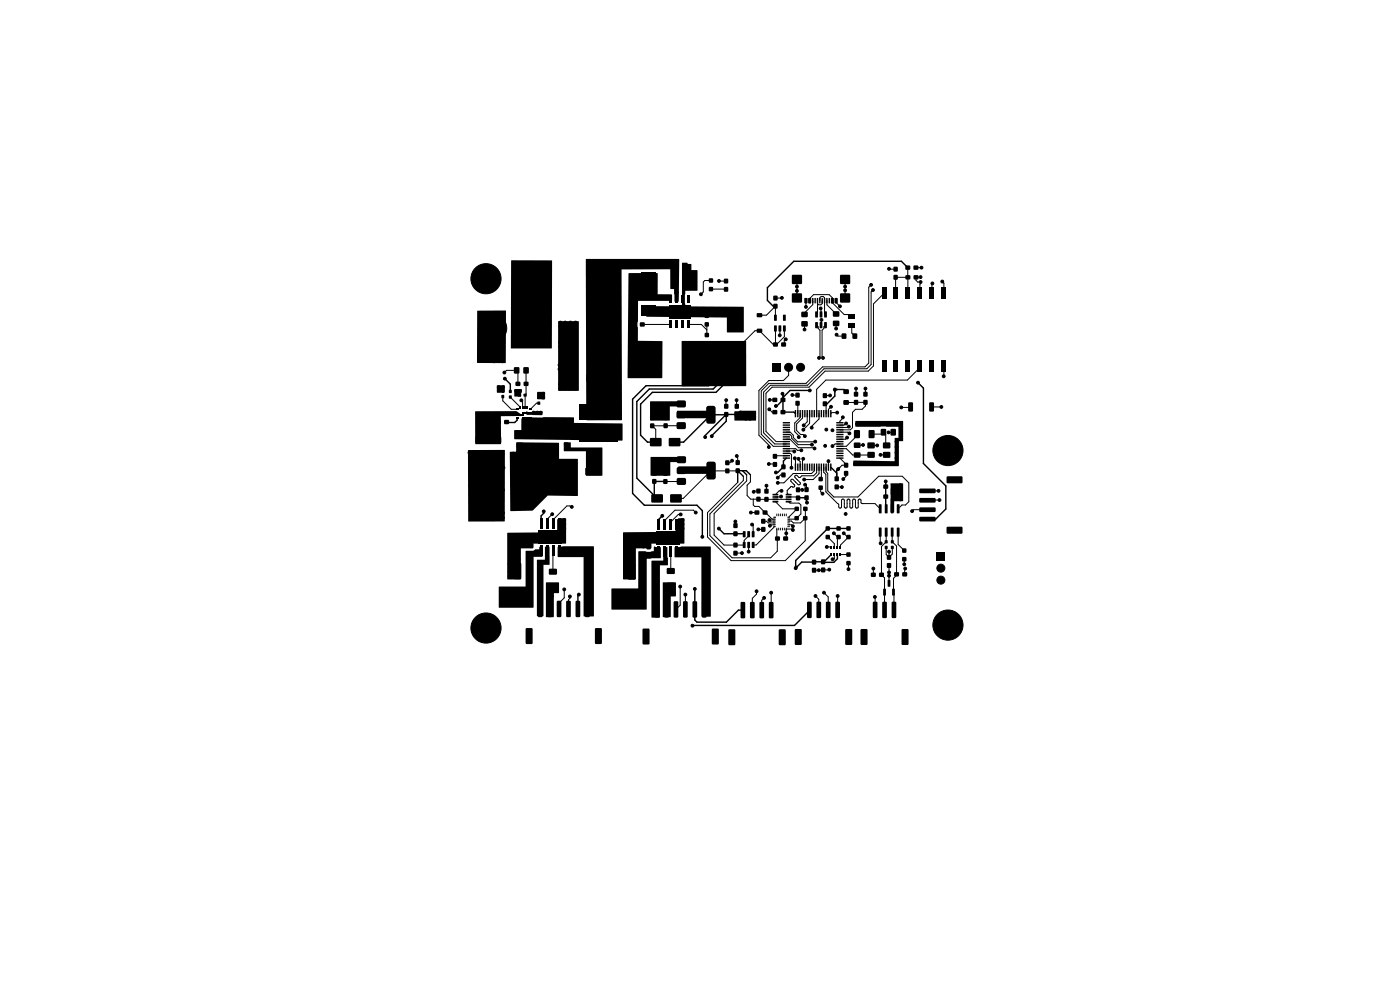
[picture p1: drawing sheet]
<svg xmlns="http://www.w3.org/2000/svg" width="297mm" height="210mm" viewBox="0 0 297 210" stroke-linecap="round" stroke-linejoin="round" font-family="sans-serif">
<g fill="#000">
<path d="M108.4 55.3h8.7l-.1 18.6h-8.6zM136 57.8h3.1v2.2h-3.1zM133.4 58l6.1-.1v4.5h2.9l.2 .2v1.1l-.1 .1h-7.1l-.2 4.7 .1 3.8 5.2 .1-.1 7.8-7.3-.1zM142.8 59.6h1v1.3h-1zM142.9 56.4h1v1.3h-1zM124.3 55h19.8l-.1 8.9-.1 .1h-.8l-.1-2.7-.8-.1v-4.1l-10.3 .1v31.9h-7.5zM144.8 59.6h1.1v1.3h-1.1zM144.9 56.4h1.1v1.3h-1.1zM144.7 55.8l1-.1 .2 .3h.7l.1 1.3h1.1l.2 .1v4.2l-2.6 .1v3.3l12.3 .1 .1 5.4h-3.6v-3.1l-17.1-.3 .1-2.2 7.5 .1zM150.4 59.1h.8v.8h-.8zM153.6 59.2h.8v.9h-.8zM189.6 58.4h.8v.9h-.8z"/>
<path d="M189.6 56.6h.8v1h-.8zM192.1 56.4h.9v.8h-.9zM192.1 58.4h1v.8h-1zM193.8 56.4h1v.8h-1zM193.9 58.4h.9v.8h-.9zM101.3 66l6-.1-.1 11.1-6-.1zM109.1 77.9h1v1.3h-1zM111.1 77.9h1v1.3h-1zM112.5 60.1h2.4v2.4h-2.4zM109.1 67.1l.9-.5h3.2a1.5 1.5 0 0 1 1.5 1.5v3a1.5 1.5 0 0 1-1.5 1.5h-3a1.5 1.5 0 0 1-1.5-1.5v-3.2zM118.9 70.1l3.3-.1 .2 .3-.1 1.2-.2 .1h-3.1l-.1-.2zM118.4 68.2h4.4l-.1 14.7h-4.3z"/>
<path d="M124.5 70.1l3.3-.1 .1 .3v1.2l-.2 .1h-3.1l-.2-.2zM134.1 68.4h.9v.8h-.9zM135.1 74.3h2.9v5.4h-2.9zM136 64.8h3.1v2.2h-3.1zM135.8 68.4h.9v.8h-.9zM142 68.1h.6v1.5h-.6zM142 62.7h.6v1.5h-.6zM143.3 68.1h.6v1.5h-.6zM143.3 62.7h.6v1.5h-.6zM145.1 74.3h2.8v5.4h-2.8zM144.5 68.1h.6v1.5h-.6zM144.5 62.7h.6v1.5h-.6z"/>
<path d="M142.6 64.8h3.1v2.6h-3.1zM145.8 68.1h.6v1.5h-.6zM145.8 62.7h.6v1.5h-.6zM141.9 64.7h4.5v2.9h-4.5zM149.5 68.4h.8v.8h-.8zM149.5 66.6h.8v.8h-.8zM149.5 72.5h.9v.8h-.9zM149.5 70.7h.9v.8h-.9zM150.4 60.9h.8v.8h-.8zM153.6 60.9h.8v.9h-.8zM154.8 74.1h2.4v2.1h-2.4zM154.8 67.7h2.4v2.1h-2.4z"/>
<path d="M144.6 72.4l13.6-.1 .1 9.6h-13.6zM160.6 69.8h1.1v.7h-1.1zM160.6 66.5h1.1v.7h-1.1zM164 72.7h1v.8h-1zM164.1 64.5h.8v.9h-.8zM164.1 62.8h.8v.9h-.8zM164.2 69.1h.6l-.1 1.2-.5-.1zM164.2 66.8h.6l-.1 1.3-.5-.1zM165.2 69.1h.5v1.2l-.5-.1zM163.9 77.1h1.7v1.7h-1.7zM165.8 72.7h.9v.8h-.9zM166.1 69.1h.6l-.1 1.2-.5-.1z"/>
<path d="M166.1 66.8h.6l-.1 1.3-.5-.1zM168 62.3h2.1v1.8h-2.1zM168 58.3h2.1v1.9h-2.1zM170 66.2h1.3v1h-1.3zM170 68.2h1.3v1h-1.3zM170.7 63.2l.6 .1-.1 1h-.5zM171.5 63.2l.6 .1-.1 1h-.5zM172.3 63.2l.3 .1-.1 1.1-.2-.1zM172.8 63.2l.3 .1-.1 1.1-.2-.1zM173 66.1h.5l-.1 1.3-.5-.1zM173 68.4h.5l-.1 1.2-.5-.1zM173.3 63.2l.3 .1-.1 1.1-.2-.1z"/>
<path d="M173.8 63.2l.3 .1-.1 1.1-.2-.1zM173.9 66.1h.6l-.1 1.3-.5-.1zM173.9 68.4h.6l-.1 1.2-.5-.1zM174.3 63.2l.3 .1-.1 1.1-.2-.1zM174.8 63.2l.3 .1-.1 1.1-.2-.1zM174.9 66.1h.5l-.1 1.3-.5-.1zM174.9 68.4h.5l-.1 1.2-.5-.1zM175.3 63.2l.3 .1-.1 1.1-.2-.1zM175.8 63.2l.3 .1-.1 1.1-.2-.1zM176.3 63.2l.6 .1-.1 1h-.5zM177.1 63.2l.6 .1-.1 1h-.5zM176.7 66.1h1.3v1h-1.3z"/>
<path d="M176.7 68.1h1.3v1h-1.3zM178.6 70.8h.9v1h-.9zM180 68.7h1.4v.8h-1.4zM180 66.7h1.4v.9h-1.4zM178.3 62.3h2v1.8h-2zM178.3 58.3h2v1.9h-2zM180.9 70.8h.9v1h-.9zM187 61h1v2.5h-1zM187 76.5h1v2.5h-1zM189.6 61h1v2.5h-1zM189.6 76.5h1v2.5h-1zM192.1 61h1v2.5h-1z"/>
<path d="M192.1 76.5h1v2.5h-1zM194.7 61h1v2.5h-1zM194.7 76.5h1v2.5h-1zM197.2 61h1v2.5h-1zM197.2 76.5h1v2.5h-1zM199.7 61h1v2.5h-1zM199.7 76.5h1v2.5h-1zM100.9 92.7l5.3-.1 .1 .3v1l-.2 .1h-5.1l-.2-.2zM100.9 96.7h5.3l.1 .2v1l-.2 .2h-5.1l-.2-.3zM105.3 89.1h.9v.8h-.9zM106.4 83.8h.5v.6h-.5zM106.4 82.7h.5v.6h-.5z"/>
<path d="M105.4 81.8l1.6-.1 .1 1.5-1.6 .1zM99.3 95.5h7.8l-.1 15.1h-7.7zM107 89.1h.9v.8h-.9zM108 83.9h.5v.6h-.5zM108 82.7h.5v.6h-.5zM109.4 81h.9v.8h-.9zM109.4 86.7h.6v.3h-.6zM109.4 88h1.7v.3h-1.7zM109.4 88.5h.6v.3h-.6zM100.8 87.3l8.7-.1 1.3 1-4.5 .1-.1 5.9h-5.3l-.1-.1zM109.9 83.6h.6v.5h-.6zM110.2 86.1h.3v.6h-.3z"/>
<path d="M109.1 82.6l1.5-.1 .1 .7-.2 .9h-1.3zM110.7 86.1h.3v.6h-.3zM110.7 88.9h.3v.6h-.3zM109.6 91.9h1.4v1h-1.4zM109.6 93.9h1.4v1.1h-1.4zM111.1 83.6h.6v.5h-.6zM111.1 81h1v.8h-1zM111.2 86.1h.3v.6h-.3zM111.2 88.9h.3v.6h-.3zM111.7 86.1h.3v.6h-.3zM111.7 88.9h.3v.6h-.3zM112.2 86.7h.6v.3h-.6z"/>
<path d="M114 84h.6v.6h-.6zM114 85.2h.6v.6h-.6zM112.1 91.8l2.5-.1 .1 .3v.9l-.2 .1h-2.3l-.2-.2zM112.1 94.9l2.5-.1 .1 .3v.9l-.2 .2-2.3-.1-.2-.2zM111.6 87.3l1.3 .2 .4-.3h1.7l.1 .8-.1 .1-3.2-.1zM114 83.2l1.6-.1v1.6h-1.6zM115.8 91.8l2.5-.1 .2 .3-.1 .9-.2 .1h-2.3l-.1-.2zM115.8 94.9l2.5-.1 .2 .3-.1 .9-.2 .2-2.3-.1-.1-.2zM109.5 93.9h9l.1 .1v3.3h3.9l.1 7.9-6.4-.1-3.2 3.2-4.7 .1-.1-12.4 .1-.2h1.2zM119.7 92.2h.8v.7h-.8zM119.7 93.9h.8v.7h-.8zM119.6 93.9l1.4-.1 .1 1.1h6.6l.1 6h-3.4l-.1-5.2h-4.6z"/>
<path d="M110.7 88.8l.5-.1 .5-.2h9.9l.2 .1v1.1l10.2 .1 .1 3.6-.2 .1-22.7-.3-.1-1.9 1.5-.1zM118.8 79.4l3.3-.1 .1 .3v1.2l-.2 .1h-3.1l-.2-.2zM122.8 85.8h8.2v3.3h-8.2zM122.8 90.5h8.2v3.3h-8.2zM124.4 79.4l3.3-.1 .1 .3v1.2l-.2 .1h-3.1l-.2-.2zM137.9 93h2.4v1.6h-2.4zM138 89.9h.8v.9h-.8zM138 88.1h.8v1h-.8zM140.8 89.8h.8v1h-.8zM140.8 88.1h.8v1h-.8zM141.9 93h2.4v1.6h-2.4zM143.7 85h1.7l.1 .3-.1 1-.3 .1h-1.4l-.2-.3v-.9z"/>
<path d="M143.6 87.4l.3-.2 1.5 .1 .1 .3-.1 1-.3 .1h-1.4l-.2-.3zM143.6 89.7l.3-.2 1.5 .1 .1 .3-.1 1-.3 .1h-1.4l-.2-.3zM143.6 96.9l.3-.1h1.5l.1 .4v.9l-.3 .2-1.5-.1-.2-.3zM143.6 99.2l.3-.1h1.5l.1 .4v.9l-.3 .2-1.5-.1-.2-.3zM137.9 85.2l7.4-.1 .1 .1v.9l-.1 .1h-3.2l-.1 3h-4l-.1-.1zM138 97l7.4-.1 .1 .1v.9l-.1 .1h-3.2l-.1 2.9h-4l-.1-.1zM150 86.2l.2-.1h1.1l.5 .2v3.1l-.2 .4-1.4 .1-.3-.3-.1-3zM150 98.1l.2-.2h1.1l.5 .3v3l-.2 .5h-1.4l-.3-.2-.1-3.1zM143.6 87.2l7.6-.1 .1 .1v1.4l-.1 .1h-7.5l-.1-.1zM143.9 99l7.6-.1 .1 .2v1.3l-.1 .1h-7.5l-.1-.1zM153.7 87.4h.8v1h-.8zM153.7 85.7h.8v1h-.8z"/>
<path d="M153.9 97.7h.8v.9h-.8zM155.9 87.5h.8v.9h-.8zM155.9 85.7h.8v1h-.8zM156.1 97.7h.8v.9h-.8zM155.8 87.3l1.2-.2h3.3l.1 2.1h-4.5zM164 96.3h.8v1h-.8zM164 98.1h.8v.9h-.8zM163.9 87h.9v.8h-.9zM163.9 84.4h.9v.8h-.9zM166.1 83.5h.2l-.1 .6h-.3v-.3zM165.8 98.6h.8v.9h-.8zM165.6 87h1v.8h-1z"/>
<path d="M165.6 84.4h1v.8h-1zM166.1 89.5h1.4l.1 .3h-1.5zM166.1 90h1.4l.1 .3h-1.5zM166.1 90.5h1.4l.1 .3h-1.5zM166.1 91h1.4l.1 .3h-1.5zM166.1 91.5h1.4l.1 .3h-1.5zM166.1 92h1.4l.1 .3h-1.5zM166.1 92.5h1.4l.1 .3h-1.5zM166.1 93h1.4l.1 .3h-1.5zM166.1 93.5h1.4l.1 .3h-1.5zM166.1 94h1.4l.1 .3h-1.5zM166.1 94.5h1.4l.1 .3h-1.5z"/>
<path d="M166.1 95h1.4l.1 .3h-1.5zM166.1 95.5h1.4l.1 .3h-1.5zM166.1 96h1.4l.1 .3h-1.5zM166.1 96.5h1.4l.1 .3h-1.5zM166.1 97h1.4l.1 .3h-1.5zM168.6 87l.3 .1-.1 1.4h-.2zM168.6 98.3l.3 .1-.1 1.5-.2-.1zM168.8 85.1h.8v.9h-.8zM168.8 83.4h.8v.9h-.8zM169.1 87l.3 .1-.1 1.4h-.2zM169.1 98.3l.3 .1-.1 1.5-.2-.1zM169.6 87l.3 .1-.1 1.4h-.2z"/>
<path d="M169.6 98.3l.3 .1-.1 1.5-.2-.1zM170.1 87l.3 .1-.1 1.4h-.2zM170.1 98.3l.3 .1-.1 1.5-.2-.1zM170.6 87l.3 .1-.1 1.4h-.2zM170.6 98.3l.3 .1-.1 1.5-.2-.1zM171.1 87l.3 .1-.1 1.4h-.2zM171.1 98.3l.3 .1-.1 1.5-.2-.1zM171.6 87l.3 .1-.1 1.4h-.2zM171.6 98.3l.3 .1-.1 1.5-.2-.1zM172.1 87l.3 .1-.1 1.4h-.2zM172.1 98.3l.3 .1-.1 1.5-.2-.1zM172.6 87l.3 .1-.1 1.4h-.2z"/>
<path d="M172.6 98.3l.3 .1-.1 1.5-.2-.1zM173.1 87l.3 .1-.1 1.4h-.2zM173.1 98.3l.3 .1-.1 1.5-.2-.1zM173.6 87l.3 .1-.1 1.4h-.2zM173.6 98.3l.3 .1-.1 1.5-.2-.1zM174.1 87l.3 .1-.1 1.4h-.2zM174.1 98.3l.3 .1-.1 1.5-.2-.1zM174.6 85.2h.8v.9h-.8zM174.6 83.5h.8v.9h-.8zM174.6 87l.3 .1-.1 1.4h-.2zM174.6 98.3l.3 .1-.1 1.5-.2-.1zM175.1 87l.3 .1-.1 1.4h-.2z"/>
<path d="M175.1 98.3l.3 .1-.1 1.5-.2-.1zM175.6 87l.3 .1-.1 1.4h-.2zM175.6 98.3l.3 .1-.1 1.5-.2-.1zM176.1 87l.3 .1-.1 1.4h-.2zM176.1 98.3l.3 .1-.1 1.5-.2-.1zM177.1 82.3l.6 .2v.3l-.6 .1zM176.8 82.7h.6l-.2 .5h-.2zM177.7 99.2l.4-.2 .2 .2-.2 .4-.3-.1zM177.4 97h1.5l.1 .3h-1.5zM177.4 96.5h1.5l.1 .3h-1.5zM177.4 96h1.5l.1 .3h-1.5zM177.4 95.5h1.5l.1 .3h-1.5z"/>
<path d="M177.4 95h1.5l.1 .3h-1.5zM177.4 94.5h1.5l.1 .3h-1.5zM177.4 94h1.5l.1 .3h-1.5zM177.4 93.5h1.5l.1 .3h-1.5zM177.4 93h1.5l.1 .3h-1.5zM177.4 92.5h1.5l.1 .3h-1.5zM177.4 92h1.5l.1 .3h-1.5zM177.4 91.5h1.5l.1 .3h-1.5zM177.4 91h1.5l.1 .3h-1.5zM177.4 90.5h1.5l.1 .3h-1.5zM177.4 90h1.5l.1 .3h-1.5zM177.4 89.5h1.5l.1 .3h-1.5z"/>
<path d="M179.1 98.2h.8v1h-.8zM179.1 99.9h.8v1h-.8zM179 82.6h1v.9h-1zM179 84.9h1v.9h-1zM181.2 84.9h.8v.9h-.8zM181.2 83.2h.8v.9h-.8zM181.2 96h1.3v1h-1.3zM181.2 93.9h1.3v1.1h-1.3zM181.2 91.3h1.2v1.6h-1.2zM183.2 84.9h.8v.9h-.8zM183.2 83.2h.8v.9h-.8zM184.1 95.9h1.4v1.2h-1.4z"/>
<path d="M184.1 93.9h1.4v1.2h-1.4zM184.3 91.3h1.2v1.6h-1.2zM186.9 91h1v1.3h-1zM187.4 95.9h1.4v1.2h-1.4zM187.4 93.9h1.4v1.2h-1.4zM189 91h1v1.3h-1zM181.5 89.3h10l.1 4.2-.9 .1v5.2l-9.6 .1-.1-1.1 .1-.1 8.7 .1v-4.8l.8-.1v-2.4h-9l-.1-.1zM192.7 85.4l.7-.1 .3 .2v1.6l-.2 .2h-.6l-.2-.1zM197.2 85.4l.7-.1 .2 .2 .1 1.6-.2 .2h-.7l-.2-.1zM104.1 100l1.3-.1 .2 .2v3l-.1 .2h-1.2l-.2-.1zM104.2 104.8l1.3-.1 .2 .2 .1 3-.2 .2h-1.2l-.2-.1zM108.4 100l1.2-.1 .3 .2v3l-.2 .2h-1.1l-.3-.1z"/>
<path d="M108.5 104.8l1.3-.1 .2 .2v3l-.1 .2h-1.2l-.2-.1zM112.3 117h.8v.9h-.8zM112.3 115.3h.8v.9h-.8zM114.3 112.5h4.8v3h-4.8zM114.5 110h.5v2.2h-.5zM114.5 115.8h.5v2.2h-.5zM111.5 116.9l1.6-.1 .4-.3h.9v-.5h.7v2.1h-1.9v10.7l-7.3 .1-.1-4.4 5.7-.1zM115.8 110h.5v2.2h-.5zM115.8 115.8h.5v2.2h-.5zM115.6 116l1 .1v3.6l-.1 .1h-1.2v10.8l-.1 .1h-1.2l-.1-.1v-11.7l.1-.2h1.6zM117.1 110h.5v2.2h-.5zM117.1 115.8h.5v2.2h-.5z"/>
<path d="M118.4 110h.5v2.2h-.5zM118.4 115.8h.5v2.2h-.5zM107.6 113.1l10.6-.2v-2.7l.3-.3 1.6 .1-.1 5.3h-6.9l-.1 1h-2.5l-.1 6.6h-2.8zM118.8 99.3l3.3-.1 .1 .3v1.2l-.2 .1h-3.1l-.2-.2zM118.3 116l7.7-.1v14.8h-2.2v-12.5h-5.4zM124.2 99.3l3.3-.1 .1 .3v1.2l-.2 .1h-3.1l-.2-.2zM137.2 117.3h.8v.9h-.8zM137.2 115.6h.8v.9h-.8zM138.2 104.9h2.4v1.7h-2.4zM138.4 101.7h.8v.9h-.8zM138.4 99.9h.8v1h-.8zM135.4 117l2.6 .1 .7-.2 .1-1 1.3 .2 .1 .1-.1 2.2-2.9 .1v10.7l-7.4 .1-.1-4.4 5.7-.1z"/>
<path d="M139.3 112.6h4.8v3h-4.8zM139.5 110.1h.5v2.2h-.5zM139.5 115.9h.5v2.2h-.5zM140.8 110.1h.5v2.2h-.5zM140.8 115.9h.5v2.2h-.5zM140.7 101.7h.9v.9h-.9zM140.7 100h.9v.9h-.9zM140.7 116.1l.9 .1 .1 3.6-.1 .1h-1.6v11l-1.7 .1-.1-12 2.5-.1zM142.1 110.1h.5v2.2h-.5zM142.1 115.9h.5v2.2h-.5zM142.2 104.9h2.4v1.7h-2.4zM143.4 110.1h.5v2.2h-.5z"/>
<path d="M143.4 115.9h.5v2.2h-.5zM143.6 101.5l.3-.1h1.5l.1 .4v.9l-.3 .2-1.5-.1-.2-.3zM132.2 113l11.1-.2v-2.2l.7-.7 1.2 .1-.1 5.3h-6.9l-.1 1h-3.2l-.1 6.6h-2.6zM143.1 116.1l1.4-.2 6.3 .1v14.8l-2-.1v-12.5h-5.6zM153.9 99.4h.8v1h-.8zM155.6 112.8h.8v.9h-.8zM155.6 111h.8v1h-.8zM156.1 99.4h.8v.9h-.8zM155.6 115.2h.8v.9h-.8zM155.6 116.9h.8v.9h-.8zM157.6 115h.6l-.1 1.3-.5-.1zM157.6 112.7l.6 .1-.1 1.2-.5-.1z"/>
<path d="M158.6 115h.5l-.1 1.3-.5-.1zM158.6 112.7l.5 .1-.1 1.2-.5-.1zM159.5 115h.6l-.1 1.3-.5-.1zM159.5 112.7l.6 .1-.1 1.2-.5-.1zM160.5 105.4h.8v1h-.8zM160.5 103.7h.8v.9h-.8zM160.1 108.3h.9v.8h-.9zM161.5 110.1h.8v.9h-.8zM161.5 111.8h.8v1h-.8zM162.2 105.5h.8v.9h-.8zM162.2 103.7h.8v1h-.8zM161.8 108.3h1v.8h-1z"/>
<path d="M163.9 104.8h1.2v.2l-1.2 .1zM163.9 105.3h1.2v.2l-1.2 .1zM163.9 105.8h1.2v.2l-1.2 .1zM163.9 106.3h1.2v.2l-1.2 .1zM164 109.6h.5l.1 .2h-.5zM164 110h.5l.1 .2h-.5zM164 110.4h.5l.1 .2h-.5zM164 110.8h.5l.1 .2h-.5zM164 111.2h.5l.1 .2h-.5zM164 111.6h.5l.1 .2h-.5zM164.5 113.8h.9v.8h-.9zM164.7 109h.2v.5h-.2z"/>
<path d="M164.7 112h.2v.5h-.2zM165.1 109h.2v.5h-.2zM165.1 112h.2v.5h-.2zM165.5 109h.2v.5h-.2zM165.5 112h.2v.5h-.2zM165.9 109h.2v.5h-.2zM165.9 112h.2v.5h-.2zM166.2 113.8h.9v.8h-.9zM165.8 100.3h.8v.9h-.8zM166.3 109h.2v.5h-.2zM166.3 112h.2v.5h-.2zM166.7 106.3h1.2v.2l-1.2 .1z"/>
<path d="M166.7 105.8h1.2v.2l-1.2 .1zM166.7 105.3h1.2v.2l-1.2 .1zM166.7 104.8h1.2v.2l-1.2 .1zM166.7 109h.2v.5h-.2zM166.7 112h.2v.5h-.2zM167 111.6h.5l.1 .2h-.5zM167 111.2h.5l.1 .2h-.5zM167 110.8h.5l.1 .2h-.5zM167 110.4h.5l.1 .2h-.5zM167 110h.5l.1 .2h-.5zM167 109.6h.5l.1 .2h-.5zM168.7 119.9h.2l.2 .6h-.6z"/>
<path d="M168.9 105.2h.8v.9h-.8zM168.9 103.4h.8v1h-.8zM168.6 109.5h.8v.8h-.8zM168.6 107.5h.8v.8h-.8zM170.7 105.1h.8v1h-.8zM170.7 103.4h.8v.9h-.8zM170.4 109.5h.8v.8h-.8zM170.4 107.5h.9v.8h-.9zM172.3 118.8h.8v.9h-.8zM173.7 103h.8v.9h-.8zM173.7 101.2h.8v.8h-.8zM174.2 118.7h.8v.9h-.8z"/>
<path d="M175.2 113.5h.8v.8h-.8zM175.2 111.7h.8v.8h-.8zM176.2 115.8h.3v.5h-.3zM176.2 117.4h.3v.5h-.3zM176.8 115.8h.4v.5h-.4zM176.8 117.4h.4v.5h-.4zM177.1 101.1h.8v.9h-.8zM177.1 102.8h.8v1h-.8zM177.5 115.8h.3v.5h-.3zM177.5 117.4h.3v.5h-.3zM177.5 111.7h.8v.8h-.8zM177.5 113.5h.8v.8h-.8z"/>
<path d="M178.1 115.8h.4v.5h-.4zM178.1 117.4h.4v.5h-.4zM179.6 119h.8v.9h-.8zM179.6 117.2h.8v.9h-.8zM179.6 111.7h.8v.8h-.8zM179.6 113.5h.8v.8h-.8zM186.5 107h.5l-.1 1.9-.5-.1zM186.5 111.9l.5 .1-.1 1.8h-.5zM187.4 104.9h1v.8h-1zM187.4 102.8h1v.8h-1zM187.7 115.8h.6v.6h-.6zM187.7 114.6h.6v.6h-.6z"/>
<path d="M187.7 107h.6l-.1 1.9-.5-.1zM187.7 111.9l.6 .1-.1 1.8h-.5zM188.2 117.8h.8v.9h-.8zM189.2 104.9h.9v.8h-.9zM189.2 102.8h.9v.8h-.9zM189 107h.6l-.1 1.9-.5-.1zM189 111.9l.6 .1-.1 1.8h-.5zM189 114.6h.6v.6h-.6zM189 115.8h.6v.6h-.6zM190.3 107h.5l-.1 1.9-.4-.1zM190.3 111.9l.5 .1-.1 1.8h-.4zM188.9 102.6l2.6-.1 .1 .1v3.7h-1.9v2.3l-.1 .1-.7-.1z"/>
<path d="M191.4 116.4h.8v.8h-.8zM191.4 118.2h.8v.8h-.8zM195.1 109.7l3.2-.1 .2 .3v.6l-.3 .1h-3l-.2-.2zM195.1 107.7l3.2-.1 .2 .3v.6l-.3 .1h-3l-.2-.2zM195.1 105.7l3.2-.1 .2 .3v.6l-.3 .1h-3l-.2-.2zM195.1 103.7l3.2-.1 .2 .3v.6l-.3 .1h-3l-.2-.2zM198.7 117.1h1.7v1.7h-1.7zM200.9 111.8l3.1-.1 .2 .3v1.1l-.3 .1h-2.9l-.2-.2zM200.9 101.1l3.1-.1 .2 .3v1.1l-.3 .1h-2.9l-.2-.2zM109.1 125h1.3l.2 .1v3.1l-.2 .3h-1.1l-.3-.2zM109.1 119.4h1.3l.2 .1v3.1l-.2 .3h-1.1l-.3-.2zM111.6 133.3l1.1-.1 .3 .2v3l-.2 .2h-1.1l-.2-.1z"/>
<path d="M114.2 127.5l.6-.1 .3 .2v3.1l-.2 .2h-.6l-.2-.1zM116.2 127.5l.6-.1 .3 .2v3.1l-.2 .2h-.6l-.2-.1zM116.5 120.7h1.6v1.2h-1.6zM116.5 123.8h1.6v1.2h-1.6zM118.2 127.5l.7-.1 .2 .2v3.1l-.2 .2h-.6l-.2-.1zM115.8 123.6l2.7-.1 .1 .1v2.2h-1.1v5l-.1 .1-1.6-.1zM120.2 127.5l.6-.1 .3 .2v3.1l-.2 .2h-.5l-.3-.1zM122.2 127.5l.6-.1 .3 .2v3.1l-.2 .2h-.5l-.3-.1zM124.2 127.5l.6-.1 .3 .2v3.1l-.2 .2h-.6l-.2-.1zM126.3 133.3l1.1-.1 .3 .2v3l-.2 .2h-1.1l-.2-.1zM133.3 125.1h1.2l.3 .1v3.1l-.2 .3h-1.1l-.3-.2zM133.3 119.5h1.2l.3 .1v3.1l-.2 .3h-1.1l-.3-.2z"/>
<path d="M136.4 133.4l1.1-.1 .3 .2v3l-.2 .2h-1l-.3-.1zM139 127.6l.7-.1 .2 .2v3.1l-.2 .2h-.6l-.2-.1zM141 127.6l.6-.1 .3 .2v3.1l-.2 .2h-.5l-.3-.1zM143 127.6l.6-.1 .3 .2v3.1l-.2 .2h-.5l-.3-.1zM141.5 120.5h1.6v1.2h-1.6zM141.5 123.6h1.6v1.2h-1.6zM140.6 123.6l2.7-.1 .1 .1v2.9h-1.1v4.3l-.1 .1h-1.5l-.1-.1zM145 127.6l.6-.1 .3 .2v3.1l-.2 .2h-.6l-.2-.1zM147 127.6l.6-.1 .3 .2v3.1l-.2 .2h-.6l-.2-.1zM149 127.6l.7-.1 .2 .2v3.1l-.2 .2h-.6l-.2-.1zM151.1 133.4l1.1-.1 .3 .2v3l-.2 .2h-1l-.3-.1zM154.6 133.5h1.1l.3 .1v3l-.2 .3h-1.1l-.2-.2z"/>
<path d="M157.2 127.7h.6l.3 .1v3.1l-.2 .3h-.5l-.3-.2zM159.2 127.7h.6l.3 .1v3.1l-.2 .3h-.6l-.2-.2zM161.2 127.7h.6l.3 .1v3.1l-.2 .3h-.6l-.2-.2zM163.2 127.7h.6l.3 .1v3.1l-.2 .3h-.6l-.2-.2zM165.3 133.5h1.1l.3 .1v3l-.2 .3h-1l-.3-.2zM168.7 133.5l1.1-.1 .3 .2v3l-.2 .2h-1.1l-.2-.1zM168.6 120.3l.5-.3 .2 .2-.3 .5zM171.3 127.7l.7-.1 .2 .2v3.1l-.2 .2h-.6l-.2-.1zM172.3 120.5h.8v.9h-.8zM173.3 127.7l.6-.1 .3 .2v3.1l-.2 .2h-.6l-.2-.1zM174.2 120.4h.8v1h-.8zM175.3 127.7l.7-.1 .2 .2v3.1l-.2 .2h-.5l-.3-.1z"/>
<path d="M177.3 127.7l.6-.1 .3 .2v3.1l-.2 .2h-.6l-.2-.1zM179.4 133.5l1.2-.1 .2 .2v3l-.2 .2h-1.1l-.2-.1zM182.6 133.5l1.2-.1 .2 .2 .1 3-.2 .2h-1.1l-.2-.1zM185.2 127.7l.7-.1 .2 .2v3.1l-.1 .2h-.6l-.2-.1zM184.8 121.5h.9v.8h-.9zM187.2 127.7l.7-.1 .2 .2 .1 3.1-.2 .2h-.6l-.2-.1zM187.4 124.9l.5 .1v1.3l-.5-.1zM186.5 121.5h1v.8h-1zM188.2 119.5h.8v.9h-.8zM188.3 123l.6 .1-.1 1.4-.5-.1zM189.2 127.7l.7-.1 .2 .2v3.1l-.1 .2h-.6l-.2-.1zM189.3 124.9l.5 .1v1.3l-.5-.1z"/>
<path d="M189.7 121.4h1v.8h-1zM191.3 133.5l1.2-.1 .2 .2 .1 3-.2 .2h-1.1l-.2-.1zM191.5 121.4h.9v.8h-.9z"/>
</g>
<g fill="#000" stroke="#000" stroke-width=".21">
<circle cx="100.7" cy="59.1" r=".4"/>
<circle cx="101.4" cy="57.4" r=".4"/>
<circle cx="103.1" cy="59.1" r="3.2"/>
<circle cx="103.1" cy="56.7" r=".4"/>
<circle cx="104.8" cy="57.4" r=".4"/>
<circle cx="105.5" cy="59.1" r=".4"/>
<circle cx="113.7" cy="57.9" r="1.2"/>
<circle cx="127.1" cy="57.9" r="1.2"/>
<circle cx="145.2" cy="58.6" r=".3"/>
<circle cx="146.1" cy="58.6" r=".3"/>
<circle cx="147.1" cy="58.6" r=".3"/>
<circle cx="147.1" cy="59.6" r=".3"/>
<circle cx="152.5" cy="59.6" r=".3"/>
<circle cx="188.6" cy="57" r=".3"/>
<circle cx="195.3" cy="58.8" r=".3"/>
<circle cx="195.3" cy="59.8" r=".3"/>
<circle cx="195.5" cy="56.8" r=".3"/>
<circle cx="199.9" cy="59.7" r=".3"/>
<circle cx="101.4" cy="60.8" r=".4"/>
<circle cx="101.8" cy="74.3" r=".3"/>
<circle cx="101.8" cy="76.6" r=".3"/>
<circle cx="101.8" cy="73.1" r=".3"/>
<circle cx="101.8" cy="75.4" r=".3"/>
<circle cx="102.7" cy="74.9" r=".3"/>
<circle cx="102.7" cy="73.7" r=".3"/>
<circle cx="102.7" cy="76" r=".3"/>
<circle cx="103.1" cy="61.5" r=".4"/>
<circle cx="103.6" cy="74.3" r=".3"/>
<circle cx="103.6" cy="76.6" r=".3"/>
<circle cx="103.6" cy="73.1" r=".3"/>
<circle cx="103.6" cy="75.4" r=".3"/>
<circle cx="104.5" cy="69.6" r="3"/>
<circle cx="104.8" cy="60.8" r=".4"/>
<circle cx="104.8" cy="74.3" r=".3"/>
<circle cx="104.8" cy="75.5" r=".3"/>
<circle cx="104.8" cy="73.2" r=".3"/>
<circle cx="104.8" cy="76.6" r=".3"/>
<circle cx="105.7" cy="76" r=".3"/>
<circle cx="105.7" cy="73.7" r=".3"/>
<circle cx="105.7" cy="74.9" r=".3"/>
<circle cx="106.6" cy="74.3" r=".3"/>
<circle cx="106.6" cy="75.5" r=".3"/>
<circle cx="106.6" cy="73.2" r=".3"/>
<circle cx="106.6" cy="76.6" r=".3"/>
<circle cx="107" cy="79" r=".3"/>
<circle cx="118.7" cy="77.4" r=".3"/>
<circle cx="118.7" cy="78.3" r=".3"/>
<circle cx="118.8" cy="72.6" r=".3"/>
<circle cx="118.8" cy="73.5" r=".3"/>
<circle cx="118.9" cy="69.2" r=".3"/>
<circle cx="118.9" cy="68.4" r=".3"/>
<circle cx="119.7" cy="77.4" r=".3"/>
<circle cx="119.7" cy="78.3" r=".3"/>
<circle cx="119.8" cy="72.6" r=".3"/>
<circle cx="119.8" cy="73.5" r=".3"/>
<circle cx="119.9" cy="69.2" r=".3"/>
<circle cx="119.9" cy="68.4" r=".3"/>
<circle cx="120.8" cy="77.4" r=".3"/>
<circle cx="120.8" cy="78.3" r=".3"/>
<circle cx="120.9" cy="72.6" r=".3"/>
<circle cx="120.9" cy="73.5" r=".3"/>
<circle cx="121" cy="69.2" r=".3"/>
<circle cx="121" cy="68.4" r=".3"/>
<circle cx="121.9" cy="77.4" r=".3"/>
<circle cx="121.9" cy="78.3" r=".3"/>
<circle cx="122" cy="72.6" r=".3"/>
<circle cx="122" cy="73.5" r=".3"/>
<circle cx="122.1" cy="69.2" r=".3"/>
<circle cx="122.1" cy="68.4" r=".3"/>
<circle cx="127.1" cy="61.3" r="1.2"/>
<circle cx="142.4" cy="66.7" r=".3"/>
<circle cx="142.4" cy="65.5" r=".3"/>
<circle cx="143.6" cy="66.7" r=".3"/>
<circle cx="143.6" cy="65.5" r=".3"/>
<circle cx="143.6" cy="62" r=".3"/>
<circle cx="144.9" cy="66.7" r=".3"/>
<circle cx="144.9" cy="65.5" r=".3"/>
<circle cx="146" cy="66.7" r=".3"/>
<circle cx="146" cy="65.5" r=".3"/>
<circle cx="147.1" cy="60.6" r=".3"/>
<circle cx="148.7" cy="62.4" r=".3"/>
<circle cx="151.3" cy="78.8" r=".3"/>
<circle cx="154.2" cy="66.8" r=".3"/>
<circle cx="155.2" cy="66.8" r=".3"/>
<circle cx="156.1" cy="66.8" r=".3"/>
<circle cx="157" cy="66.8" r=".3"/>
<circle cx="157.1" cy="79.6" r=".3"/>
<circle cx="157.6" cy="78" r=".3"/>
<circle cx="165.4" cy="71.1" r=".3"/>
<circle cx="165.9" cy="63.2" r=".3"/>
<circle cx="166.7" cy="72" r=".3"/>
<circle cx="167.3" cy="77.9" r=".85"/>
<circle cx="169.1" cy="61.7" r=".3"/>
<circle cx="169.1" cy="60.8" r=".3"/>
<circle cx="169.8" cy="77.9" r=".85"/>
<circle cx="170.7" cy="69.9" r=".3"/>
<circle cx="171" cy="65.1" r=".3"/>
<circle cx="173.7" cy="75.9" r=".3"/>
<circle cx="174.1" cy="65.4" r=".3"/>
<circle cx="174.3" cy="67.9" r=".3"/>
<circle cx="174.6" cy="75.9" r=".3"/>
<circle cx="177.4" cy="69.7" r=".3"/>
<circle cx="177.5" cy="71" r=".3"/>
<circle cx="178.2" cy="65" r=".3"/>
<circle cx="179.3" cy="61.6" r=".3"/>
<circle cx="179.3" cy="60.8" r=".3"/>
<circle cx="184.8" cy="60.4" r=".3"/>
<circle cx="185.2" cy="61.5" r=".3"/>
<circle cx="197.8" cy="60.1" r=".3"/>
<circle cx="200.2" cy="79.8" r=".3"/>
<circle cx="99.6" cy="96" r=".3"/>
<circle cx="99.8" cy="99.6" r=".3"/>
<circle cx="100.6" cy="96" r=".3"/>
<circle cx="100.8" cy="99.6" r=".3"/>
<circle cx="101.6" cy="96" r=".3"/>
<circle cx="101.8" cy="99.6" r=".3"/>
<circle cx="102.7" cy="96" r=".3"/>
<circle cx="102.9" cy="99.6" r=".3"/>
<circle cx="103.7" cy="96" r=".3"/>
<circle cx="104" cy="99.2" r=".3"/>
<circle cx="104.7" cy="96" r=".3"/>
<circle cx="105" cy="99.2" r=".3"/>
<circle cx="105.6" cy="96" r=".3"/>
<circle cx="105.8" cy="82.1" r=".3"/>
<circle cx="105.9" cy="99.2" r=".3"/>
<circle cx="106.5" cy="96" r=".3"/>
<circle cx="106.7" cy="82.1" r=".3"/>
<circle cx="106.8" cy="99.2" r=".3"/>
<circle cx="107.1" cy="80.3" r=".3"/>
<circle cx="108.9" cy="97" r=".3"/>
<circle cx="108.9" cy="98.8" r=".3"/>
<circle cx="108.9" cy="97.9" r=".3"/>
<circle cx="108.9" cy="96.2" r=".3"/>
<circle cx="109.5" cy="82.9" r=".3"/>
<circle cx="109.8" cy="97" r=".3"/>
<circle cx="109.8" cy="96" r=".3"/>
<circle cx="109.8" cy="98.8" r=".3"/>
<circle cx="109.8" cy="97.9" r=".3"/>
<circle cx="110.3" cy="82.9" r=".3"/>
<circle cx="110.6" cy="84.9" r=".3"/>
<circle cx="110.7" cy="97" r=".3"/>
<circle cx="110.7" cy="96" r=".3"/>
<circle cx="110.7" cy="98.8" r=".3"/>
<circle cx="110.7" cy="97.9" r=".3"/>
<circle cx="111.6" cy="97" r=".3"/>
<circle cx="111.6" cy="98.8" r=".3"/>
<circle cx="111.6" cy="97.9" r=".3"/>
<circle cx="112.5" cy="97" r=".3"/>
<circle cx="112.5" cy="98.8" r=".3"/>
<circle cx="112.5" cy="97.9" r=".3"/>
<circle cx="113.2" cy="87.5" r=".3"/>
<circle cx="113.4" cy="97" r=".3"/>
<circle cx="113.4" cy="98.8" r=".3"/>
<circle cx="113.4" cy="97.9" r=".3"/>
<circle cx="114" cy="87.5" r=".3"/>
<circle cx="114.3" cy="97" r=".3"/>
<circle cx="114.3" cy="98.8" r=".3"/>
<circle cx="114.3" cy="97.9" r=".3"/>
<circle cx="114.7" cy="87.5" r=".3"/>
<circle cx="115.1" cy="99.7" r=".3"/>
<circle cx="115.2" cy="97" r=".3"/>
<circle cx="115.2" cy="98.8" r=".3"/>
<circle cx="115.2" cy="97.9" r=".3"/>
<circle cx="115.2" cy="84.3" r=".3"/>
<circle cx="115.2" cy="83.5" r=".3"/>
<circle cx="116" cy="99.7" r=".3"/>
<circle cx="116.1" cy="97" r=".3"/>
<circle cx="116.1" cy="98.8" r=".3"/>
<circle cx="116.1" cy="97.9" r=".3"/>
<circle cx="117" cy="97" r=".3"/>
<circle cx="117" cy="99.7" r=".3"/>
<circle cx="117" cy="98.8" r=".3"/>
<circle cx="117" cy="97.9" r=".3"/>
<circle cx="117.8" cy="97" r=".3"/>
<circle cx="117.8" cy="98.8" r=".3"/>
<circle cx="117.8" cy="97.9" r=".3"/>
<circle cx="117.9" cy="99.7" r=".3"/>
<circle cx="118.8" cy="82.4" r=".3"/>
<circle cx="118.8" cy="81.5" r=".3"/>
<circle cx="119.8" cy="82.4" r=".3"/>
<circle cx="119.8" cy="81.5" r=".3"/>
<circle cx="120.9" cy="82.4" r=".3"/>
<circle cx="120.9" cy="81.5" r=".3"/>
<circle cx="122" cy="82.4" r=".3"/>
<circle cx="122" cy="81.5" r=".3"/>
<circle cx="139.1" cy="85.7" r=".3"/>
<circle cx="139.2" cy="97.5" r=".3"/>
<circle cx="140.3" cy="85.7" r=".3"/>
<circle cx="140.4" cy="97.5" r=".3"/>
<circle cx="141.4" cy="85.7" r=".3"/>
<circle cx="141.5" cy="97.5" r=".3"/>
<circle cx="142.5" cy="85.7" r=".3"/>
<circle cx="142.6" cy="97.5" r=".3"/>
<circle cx="149.6" cy="92.7" r=".3"/>
<circle cx="151" cy="92.5" r=".3"/>
<circle cx="154.1" cy="84.9" r=".3"/>
<circle cx="155.3" cy="97.7" r=".3"/>
<circle cx="156.3" cy="84.9" r=".3"/>
<circle cx="156.3" cy="96.7" r=".3"/>
<circle cx="157.1" cy="87.5" r=".3"/>
<circle cx="158" cy="87.9" r=".3"/>
<circle cx="158.2" cy="88.8" r=".3"/>
<circle cx="159.1" cy="88.8" r=".3"/>
<circle cx="160" cy="87.6" r=".3"/>
<circle cx="160" cy="88.4" r=".3"/>
<circle cx="163.1" cy="94.8" r=".3"/>
<circle cx="163.1" cy="98.4" r=".3"/>
<circle cx="163.2" cy="86.8" r=".3"/>
<circle cx="163.3" cy="84.8" r=".3"/>
<circle cx="164.6" cy="86.1" r=".3"/>
<circle cx="166" cy="83.5" r=".3"/>
<circle cx="167.9" cy="99.2" r=".3"/>
<circle cx="168.1" cy="83.8" r=".3"/>
<circle cx="168.5" cy="95.8" r=".3"/>
<circle cx="168.6" cy="97.2" r=".3"/>
<circle cx="169.4" cy="97.3" r=".3"/>
<circle cx="169.5" cy="92.7" r=".3"/>
<circle cx="170" cy="95.5" r=".3"/>
<circle cx="170.4" cy="97.3" r=".3"/>
<circle cx="170.4" cy="91.1" r=".3"/>
<circle cx="170.5" cy="90.2" r=".3"/>
<circle cx="170.7" cy="92.5" r=".3"/>
<circle cx="171.8" cy="82.8" r=".3"/>
<circle cx="172.2" cy="90.7" r=".3"/>
<circle cx="172.3" cy="94.3" r=".3"/>
<circle cx="172.8" cy="95.1" r=".3"/>
<circle cx="172.9" cy="93.7" r=".3"/>
<circle cx="175" cy="94.6" r=".3"/>
<circle cx="175.3" cy="91.1" r=".3"/>
<circle cx="175.7" cy="97.8" r=".3"/>
<circle cx="176.1" cy="83.9" r=".3"/>
<circle cx="176.3" cy="86.3" r=".3"/>
<circle cx="176.6" cy="94.6" r=".3"/>
<circle cx="176.6" cy="91.3" r=".3"/>
<circle cx="177.1" cy="82.6" r=".3"/>
<circle cx="177.6" cy="87.5" r=".3"/>
<circle cx="177.8" cy="99.5" r=".3"/>
<circle cx="178.8" cy="88.5" r=".3"/>
<circle cx="179.5" cy="89.8" r=".3"/>
<circle cx="179.7" cy="92.8" r=".3"/>
<circle cx="180.1" cy="90.5" r=".3"/>
<circle cx="180.2" cy="91.9" r=".3"/>
<circle cx="181.4" cy="98.4" r=".3"/>
<circle cx="181.6" cy="82.4" r=".3"/>
<circle cx="181.8" cy="89.9" r=".3"/>
<circle cx="182.6" cy="98.4" r=".3"/>
<circle cx="182.8" cy="89.9" r=".3"/>
<circle cx="183.1" cy="94.4" r=".3"/>
<circle cx="183.6" cy="82.4" r=".3"/>
<circle cx="183.8" cy="98.4" r=".3"/>
<circle cx="183.9" cy="89.9" r=".3"/>
<circle cx="184.9" cy="89.9" r=".3"/>
<circle cx="184.9" cy="98.4" r=".3"/>
<circle cx="186.1" cy="89.9" r=".3"/>
<circle cx="186.1" cy="94.5" r=".3"/>
<circle cx="186.1" cy="98.4" r=".3"/>
<circle cx="186.8" cy="96.5" r=".3"/>
<circle cx="187.3" cy="89.9" r=".3"/>
<circle cx="187.3" cy="98.4" r=".3"/>
<circle cx="188.5" cy="89.9" r=".3"/>
<circle cx="188.5" cy="98.4" r=".3"/>
<circle cx="188.5" cy="91.7" r=".3"/>
<circle cx="189.6" cy="89.9" r=".3"/>
<circle cx="189.7" cy="98.4" r=".3"/>
<circle cx="190.2" cy="97.2" r=".3"/>
<circle cx="190.2" cy="94.8" r=".3"/>
<circle cx="190.2" cy="96" r=".3"/>
<circle cx="190.2" cy="93.7" r=".3"/>
<circle cx="190.7" cy="89.9" r=".3"/>
<circle cx="191.1" cy="91.6" r=".3"/>
<circle cx="191.1" cy="92.5" r=".3"/>
<circle cx="191.1" cy="90.7" r=".3"/>
<circle cx="191.2" cy="86.4" r=".3"/>
<circle cx="194.7" cy="81.2" r=".3"/>
<circle cx="198.7" cy="95.6" r=".4"/>
<circle cx="199.4" cy="93.9" r=".4"/>
<circle cx="199.4" cy="97.3" r=".4"/>
<circle cx="199.7" cy="86.3" r=".3"/>
<circle cx="201.1" cy="98" r=".4"/>
<circle cx="201.1" cy="93.2" r=".4"/>
<circle cx="201.1" cy="95.6" r="3.2"/>
<circle cx="202.8" cy="93.9" r=".4"/>
<circle cx="202.8" cy="97.3" r=".4"/>
<circle cx="203.5" cy="95.6" r=".4"/>
<circle cx="99.8" cy="101.7" r=".3"/>
<circle cx="99.8" cy="102.8" r=".3"/>
<circle cx="99.8" cy="100.6" r=".3"/>
<circle cx="99.9" cy="106.7" r=".3"/>
<circle cx="99.9" cy="109.8" r=".3"/>
<circle cx="99.9" cy="107.8" r=".3"/>
<circle cx="99.9" cy="108.8" r=".3"/>
<circle cx="99.9" cy="104.6" r=".3"/>
<circle cx="99.9" cy="105.6" r=".3"/>
<circle cx="100.8" cy="102.8" r=".3"/>
<circle cx="100.8" cy="101.7" r=".3"/>
<circle cx="100.8" cy="100.6" r=".3"/>
<circle cx="100.9" cy="107.8" r=".3"/>
<circle cx="100.9" cy="106.7" r=".3"/>
<circle cx="100.9" cy="109.8" r=".3"/>
<circle cx="100.9" cy="108.8" r=".3"/>
<circle cx="100.9" cy="104.6" r=".3"/>
<circle cx="100.9" cy="105.6" r=".3"/>
<circle cx="101.8" cy="102.8" r=".3"/>
<circle cx="101.8" cy="101.7" r=".3"/>
<circle cx="101.8" cy="100.6" r=".3"/>
<circle cx="101.9" cy="107.8" r=".3"/>
<circle cx="101.9" cy="109.8" r=".3"/>
<circle cx="101.9" cy="106.7" r=".3"/>
<circle cx="101.9" cy="108.8" r=".3"/>
<circle cx="101.9" cy="104.6" r=".3"/>
<circle cx="101.9" cy="105.6" r=".3"/>
<circle cx="102.9" cy="101.7" r=".3"/>
<circle cx="102.9" cy="102.8" r=".3"/>
<circle cx="102.9" cy="100.6" r=".3"/>
<circle cx="103" cy="106.7" r=".3"/>
<circle cx="103" cy="109.8" r=".3"/>
<circle cx="103" cy="107.8" r=".3"/>
<circle cx="103" cy="108.8" r=".3"/>
<circle cx="103" cy="104.6" r=".3"/>
<circle cx="103" cy="105.6" r=".3"/>
<circle cx="103.9" cy="109.8" r=".3"/>
<circle cx="103.9" cy="108.8" r=".3"/>
<circle cx="103.9" cy="103.9" r=".3"/>
<circle cx="104.9" cy="109.8" r=".3"/>
<circle cx="104.9" cy="108.8" r=".3"/>
<circle cx="104.9" cy="103.9" r=".3"/>
<circle cx="105.8" cy="109.8" r=".3"/>
<circle cx="105.8" cy="108.8" r=".3"/>
<circle cx="105.8" cy="103.9" r=".3"/>
<circle cx="106.7" cy="109.8" r=".3"/>
<circle cx="106.7" cy="108.8" r=".3"/>
<circle cx="106.7" cy="103.9" r=".3"/>
<circle cx="108.1" cy="119.6" r=".3"/>
<circle cx="108.2" cy="118.6" r=".3"/>
<circle cx="109.1" cy="118.6" r=".3"/>
<circle cx="110" cy="118.6" r=".3"/>
<circle cx="110.7" cy="100.2" r=".3"/>
<circle cx="110.7" cy="101.2" r=".3"/>
<circle cx="110.7" cy="103" r=".3"/>
<circle cx="110.7" cy="102.1" r=".3"/>
<circle cx="110.8" cy="106.7" r=".3"/>
<circle cx="110.8" cy="104.8" r=".3"/>
<circle cx="110.8" cy="105.8" r=".3"/>
<circle cx="110.8" cy="107.6" r=".3"/>
<circle cx="111.4" cy="115.7" r=".3"/>
<circle cx="111.4" cy="114.5" r=".3"/>
<circle cx="111.6" cy="101.2" r=".3"/>
<circle cx="111.6" cy="100.2" r=".3"/>
<circle cx="111.6" cy="103" r=".3"/>
<circle cx="111.6" cy="102.1" r=".3"/>
<circle cx="111.7" cy="106.7" r=".3"/>
<circle cx="111.7" cy="104.8" r=".3"/>
<circle cx="111.7" cy="105.8" r=".3"/>
<circle cx="111.7" cy="107.6" r=".3"/>
<circle cx="112.4" cy="114.5" r=".3"/>
<circle cx="112.6" cy="104.3" r=".3"/>
<circle cx="112.6" cy="106.2" r=".3"/>
<circle cx="112.6" cy="101.2" r=".3"/>
<circle cx="112.6" cy="100.2" r=".3"/>
<circle cx="112.6" cy="105.3" r=".3"/>
<circle cx="112.6" cy="103" r=".3"/>
<circle cx="112.6" cy="102.1" r=".3"/>
<circle cx="112.6" cy="107.1" r=".3"/>
<circle cx="113.3" cy="114.5" r=".3"/>
<circle cx="113.5" cy="100.2" r=".3"/>
<circle cx="113.5" cy="106.2" r=".3"/>
<circle cx="113.5" cy="101.2" r=".3"/>
<circle cx="113.5" cy="104.3" r=".3"/>
<circle cx="113.5" cy="105.3" r=".3"/>
<circle cx="113.5" cy="103" r=".3"/>
<circle cx="113.5" cy="107.1" r=".3"/>
<circle cx="113.5" cy="102.1" r=".3"/>
<circle cx="115.1" cy="102.5" r=".3"/>
<circle cx="115.1" cy="100.7" r=".3"/>
<circle cx="115.1" cy="101.6" r=".3"/>
<circle cx="115.4" cy="108.5" r=".3"/>
<circle cx="115.4" cy="113.3" r=".32"/>
<circle cx="115.4" cy="114.6" r=".32"/>
<circle cx="116" cy="102.5" r=".3"/>
<circle cx="116" cy="100.7" r=".3"/>
<circle cx="116" cy="101.6" r=".3"/>
<circle cx="116.7" cy="113.3" r=".32"/>
<circle cx="116.7" cy="114.6" r=".32"/>
<circle cx="117" cy="102.5" r=".3"/>
<circle cx="117" cy="100.7" r=".3"/>
<circle cx="117" cy="101.6" r=".3"/>
<circle cx="117.1" cy="109.1" r=".3"/>
<circle cx="117.9" cy="102.5" r=".3"/>
<circle cx="117.9" cy="100.7" r=".3"/>
<circle cx="117.9" cy="101.6" r=".3"/>
<circle cx="118" cy="113.3" r=".32"/>
<circle cx="118" cy="114.6" r=".32"/>
<circle cx="119.7" cy="111.2" r=".3"/>
<circle cx="119.7" cy="110.3" r=".3"/>
<circle cx="119.7" cy="112.1" r=".3"/>
<circle cx="121.3" cy="107.5" r=".3"/>
<circle cx="132.6" cy="119.8" r=".3"/>
<circle cx="132.6" cy="118.8" r=".3"/>
<circle cx="133.5" cy="118.8" r=".3"/>
<circle cx="134.4" cy="118.8" r=".3"/>
<circle cx="136.5" cy="115.9" r=".3"/>
<circle cx="136.5" cy="114.7" r=".3"/>
<circle cx="137.5" cy="114.7" r=".3"/>
<circle cx="138.4" cy="114.7" r=".3"/>
<circle cx="140.4" cy="113.4" r=".31"/>
<circle cx="140.4" cy="114.7" r=".31"/>
<circle cx="140.5" cy="109.4" r=".3"/>
<circle cx="141.7" cy="113.4" r=".31"/>
<circle cx="141.7" cy="114.7" r=".31"/>
<circle cx="143" cy="113.4" r=".31"/>
<circle cx="143" cy="114.7" r=".31"/>
<circle cx="144.4" cy="109.1" r=".3"/>
<circle cx="144.8" cy="111.2" r=".3"/>
<circle cx="144.8" cy="110.3" r=".3"/>
<circle cx="144.8" cy="112.1" r=".3"/>
<circle cx="147.6" cy="108.7" r=".3"/>
<circle cx="149" cy="113.9" r=".3"/>
<circle cx="152.5" cy="112.1" r=".3"/>
<circle cx="156" cy="110.6" r=".3"/>
<circle cx="157.4" cy="117.3" r=".3"/>
<circle cx="158.8" cy="117" r=".3"/>
<circle cx="159.3" cy="108.7" r=".3"/>
<circle cx="159.6" cy="111.3" r=".3"/>
<circle cx="159.9" cy="104.3" r=".3"/>
<circle cx="160.9" cy="112.3" r=".3"/>
<circle cx="162.6" cy="103" r=".3"/>
<circle cx="163.2" cy="110.3" r=".3"/>
<circle cx="163.3" cy="111.5" r=".3"/>
<circle cx="164.6" cy="100.2" r=".3"/>
<circle cx="165" cy="101.3" r=".3"/>
<circle cx="165" cy="102.4" r=".3"/>
<circle cx="165.7" cy="105.3" r=".3"/>
<circle cx="165.8" cy="104.1" r=".3"/>
<circle cx="166.8" cy="113.1" r=".3"/>
<circle cx="168.2" cy="112.4" r=".3"/>
<circle cx="168.2" cy="111.6" r=".3"/>
<circle cx="170.2" cy="103.9" r=".3"/>
<circle cx="170.6" cy="101.7" r=".3"/>
<circle cx="170.8" cy="102.8" r=".3"/>
<circle cx="171.2" cy="106.6" r=".3"/>
<circle cx="174.5" cy="104.7" r=".3"/>
<circle cx="175.4" cy="116" r=".3"/>
<circle cx="176.6" cy="118.6" r=".3"/>
<circle cx="176.9" cy="113.1" r=".3"/>
<circle cx="178.6" cy="103.3" r=".3"/>
<circle cx="178.9" cy="101.6" r=".3"/>
<circle cx="179" cy="113.1" r=".3"/>
<circle cx="179.4" cy="109" r=".3"/>
<circle cx="186.8" cy="115.3" r=".3"/>
<circle cx="187.9" cy="102.1" r=".3"/>
<circle cx="188.6" cy="117" r=".3"/>
<circle cx="191" cy="103.7" r=".3"/>
<circle cx="191" cy="104.4" r=".3"/>
<circle cx="191" cy="105.2" r=".3"/>
<circle cx="191" cy="105.9" r=".3"/>
<circle cx="191" cy="102.9" r=".3"/>
<circle cx="191.8" cy="119.7" r=".3"/>
<circle cx="193.5" cy="108.4" r=".3"/>
<circle cx="199.1" cy="104.1" r=".3"/>
<circle cx="199.3" cy="106.1" r=".3"/>
<circle cx="100.7" cy="133.2" r=".4"/>
<circle cx="101.4" cy="131.5" r=".4"/>
<circle cx="101.4" cy="134.9" r=".4"/>
<circle cx="103.1" cy="133.2" r="3.2"/>
<circle cx="103.1" cy="135.6" r=".4"/>
<circle cx="103.1" cy="130.8" r=".4"/>
<circle cx="104.8" cy="131.5" r=".4"/>
<circle cx="104.8" cy="134.9" r=".4"/>
<circle cx="105.5" cy="133.2" r=".4"/>
<circle cx="106.3" cy="126.3" r=".3"/>
<circle cx="106.3" cy="127.3" r=".3"/>
<circle cx="106.3" cy="125.3" r=".3"/>
<circle cx="106.3" cy="128.3" r=".3"/>
<circle cx="107.2" cy="126.3" r=".3"/>
<circle cx="107.2" cy="127.3" r=".3"/>
<circle cx="107.2" cy="125.3" r=".3"/>
<circle cx="107.2" cy="128.3" r=".3"/>
<circle cx="108.1" cy="121.2" r=".3"/>
<circle cx="108.1" cy="122.2" r=".3"/>
<circle cx="108.1" cy="126.3" r=".3"/>
<circle cx="108.1" cy="127.3" r=".3"/>
<circle cx="108.1" cy="125.3" r=".3"/>
<circle cx="108.1" cy="128.3" r=".3"/>
<circle cx="111.6" cy="128" r=".3"/>
<circle cx="111.6" cy="125" r=".3"/>
<circle cx="111.6" cy="126" r=".3"/>
<circle cx="111.6" cy="127" r=".3"/>
<circle cx="112.4" cy="128" r=".3"/>
<circle cx="112.4" cy="125" r=".3"/>
<circle cx="112.4" cy="126" r=".3"/>
<circle cx="112.4" cy="127" r=".3"/>
<circle cx="116.3" cy="125.7" r=".3"/>
<circle cx="116.3" cy="126.5" r=".3"/>
<circle cx="117.1" cy="125.7" r=".3"/>
<circle cx="117.1" cy="126.5" r=".3"/>
<circle cx="119.7" cy="125" r=".3"/>
<circle cx="120.9" cy="126.5" r=".3"/>
<circle cx="122.8" cy="126.1" r=".3"/>
<circle cx="130.4" cy="128.4" r=".3"/>
<circle cx="130.4" cy="126.4" r=".3"/>
<circle cx="130.4" cy="127.4" r=".3"/>
<circle cx="130.4" cy="125.4" r=".3"/>
<circle cx="131.3" cy="128.4" r=".3"/>
<circle cx="131.3" cy="126.4" r=".3"/>
<circle cx="131.3" cy="127.4" r=".3"/>
<circle cx="131.3" cy="125.4" r=".3"/>
<circle cx="132.2" cy="128.4" r=".3"/>
<circle cx="132.2" cy="126.4" r=".3"/>
<circle cx="132.2" cy="127.4" r=".3"/>
<circle cx="132.2" cy="125.4" r=".3"/>
<circle cx="132.6" cy="122.4" r=".3"/>
<circle cx="132.6" cy="121.4" r=".3"/>
<circle cx="135.8" cy="125.2" r=".3"/>
<circle cx="135.8" cy="127.2" r=".3"/>
<circle cx="135.8" cy="126.2" r=".3"/>
<circle cx="135.8" cy="128.2" r=".3"/>
<circle cx="136.6" cy="125.2" r=".3"/>
<circle cx="136.6" cy="127.2" r=".3"/>
<circle cx="136.6" cy="126.2" r=".3"/>
<circle cx="136.6" cy="128.2" r=".3"/>
<circle cx="141.1" cy="125.8" r=".3"/>
<circle cx="141.5" cy="126.6" r=".3"/>
<circle cx="142" cy="125.8" r=".3"/>
<circle cx="143" cy="125.8" r=".3"/>
<circle cx="144.3" cy="124.4" r=".3"/>
<circle cx="145.4" cy="126.1" r=".3"/>
<circle cx="146.9" cy="132.7" r=".3"/>
<circle cx="147.4" cy="124.9" r=".3"/>
<circle cx="160.5" cy="125.4" r=".3"/>
<circle cx="162.1" cy="126.8" r=".3"/>
<circle cx="163.6" cy="125.7" r=".3"/>
<circle cx="168.8" cy="120.5" r=".3"/>
<circle cx="173" cy="126.4" r=".3"/>
<circle cx="173.7" cy="121" r=".3"/>
<circle cx="174.8" cy="125.7" r=".3"/>
<circle cx="175.9" cy="120.8" r=".3"/>
<circle cx="177.7" cy="126.4" r=".3"/>
<circle cx="180" cy="120.7" r=".3"/>
<circle cx="185.3" cy="120.6" r=".3"/>
<circle cx="185.6" cy="126.6" r=".3"/>
<circle cx="188.6" cy="122.1" r=".3"/>
<circle cx="188.6" cy="121.4" r=".3"/>
<circle cx="192" cy="120.6" r=".3"/>
<circle cx="198.7" cy="132.6" r=".4"/>
<circle cx="199.4" cy="134.3" r=".4"/>
<circle cx="199.4" cy="130.9" r=".4"/>
<circle cx="199.6" cy="123.1" r=".85"/>
<circle cx="199.6" cy="120.5" r=".85"/>
<circle cx="201.1" cy="130.2" r=".4"/>
<circle cx="201.1" cy="135" r=".4"/>
<circle cx="201.1" cy="132.6" r="3.2"/>
<circle cx="202.8" cy="134.3" r=".4"/>
<circle cx="202.8" cy="130.9" r=".4"/>
<circle cx="203.5" cy="132.6" r=".4"/>
</g>
<path d="M110.7 88.7h2.1M110.7 87.5h2.1" fill="none" stroke="#000" stroke-width=".4"/>
<g fill="none" stroke="#000" stroke-width=".21">
<path d="M150.8 59.5h-1.3l-.3 .3v2.1l-.5 .5h-.2M152.5 59.6h.1M152.5 59.6h1.5M169.1 59.3v3.9M179.3 59.3v3.9M188.6 57l1.4 .1M192.6 58.8h.1M192.6 56.6v4.9M192.6 56.9h.1M192.6 58.8h-2.6v2.7M194.3 56.8h1.2M195.3 58.8h-1v.7l.4 .3h.6l-.1 .5v1.9"/>
<path d="M199.9 59.7l.3 .4v2.1M107 79l.5-.4h2.1l.3 .2v2.6M111.6 78.6v4.9l-.2 .2v2.6M136.3 68.8h6M142.3 68.8h.1M146.1 68.8h2.7l1.1 1.2M149.9 68.8v2.3M150.8 61.3l3.2 .1M164 65h.5M164.5 65v2.4M164.5 69.3v3.8M164.5 69.7h.1"/>
<path d="M164.5 65l-1.9 1.9h-1.5M165.5 69.7l-.1 1.4M165.9 63.2h-1.4M166.4 69.7v1.7l-1.7 1.7h-.7l-2.9-2.9h-.9l-4.2 4.1v.8M166.5 73.1v.1M166.7 72l-.3 .1v.8l-.2 .2M167.3 77.9v1.7l-1.1 1.1h-3.1l-2.1 2.1v9.5l2.1 2.1v.4M170.7 68.7v1.2M171 63.8v1.3M171.8 63.8v-.5l.8-.8h3.3l.7 .7v1l2.5 2.5h1.2l.4 .5M172.4 63.8v.8l-1.7 1.8v.3M173.2 69l.7 1.1v5.6l-.1 .2"/>
<path d="M173.4 63.8v2.7M173.9 63.8v-.6l.3-.3h.5l.2 .3v3.3l.2 .2M174.1 65.4l.1 1.3M174.3 67.9l-.1 1.1M174.4 63.8v.6l-.2 .3h-.5l-.3-.3M175.1 69l-.7 1.1v5.6l.2 .2M175.4 63.8v.9l2 1.9M177.4 63.8v.4l.8 .8M177.4 68.6v1.1M177.5 71l.3 .3h1.2M180.7 69.1v1.6l.7 .6M184.8 60.4l-.5 .5v16.1l-.8 .8h-9l-3.5 3.5h-7.9l-1.6 1.6v9.2l2.5 2.6h2.8"/>
<path d="M185.2 61.5l-.4 .4v15.4l-.9 .9h-9.1l-3.5 3.5h-7.9l-1.4 1.5v8.6l2.3 2.4h2.5M187.5 62.2l-2.2 2.3v13.1l-1.1 1.1h-9.2l-3.4 3.4h-7.8l-1.3 1.3v8.1l2.2 2.2h2.1M195.2 77.7v.3l-2.7 2.6h-17.3l-1.9 2v5.2M197.8 60.1l-.1 2.1M200.2 77.7v2.1M106.7 84.1v.9l1.8 1.8h1.2M108.3 84.2l2.1 2.2M110.6 84.9l.3 .3v1.2M111.4 86.3v.1M111.6 81.4l-.1 .2M114.3 85.5h-.5l-1.3 1.3M141.2 90.3h.1"/>
<path d="M141.2 88.6h.1M144.5 90.3h-6.1l.7 .8v2.7M154.1 84.9v1.3M154.2 99.8l.1 .1M155.3 97.7l-.4 .5h-.6M156.3 84.9v1.3M156.3 96.7l.2 .4v1M156.5 99.9l-5.6-.1-6 5.9h-1.5M163.1 98.4l1.3 .1M163.2 86.8l.6 .6h.6M163.3 84.8h1.1M164.7 98.5h.1"/>
<path d="M166.8 91.7h.8l.7 .6v.5l.9 .9h3.8M166.8 92.2h.8l.3 .3v.5l1.4 1.3h2.9M166.8 93.2h.8l1.8 1.8h3.3l.1 .1M166.8 96.2h.8l.3 .2v2.8M166.8 95.2h2l.4 .3h.8M166.8 96.7h-2.3l-.1 .1M166.8 95.7l1.7 .1M168.1 83.8h1.1M168.5 95.8h.1M168.6 97.2l.1 .2v1.7M169.2 85.6v2.2M169.2 85.3h.1"/>
<path d="M169.4 97.3v.3l.4 .3v1.2M169.8 87.8v.8l-1.2 1.1v1.9l.9 .8v.3M170.3 87.8v.9l-1.3 1.2v1.4l.8 .9h.6l.3 .3M170.4 97.3l-.1 .3v1.5M171.2 87.8v1.7l-.7 .7M171.7 87.8v2l-1.3 1.4M172.8 99.1v.8l-.6 .5h-3.9l-2 2h-1.3M173.3 99.1v1.2l-.7 .6h-2.5l-.5 .4-.6-.5-.3 .1-.1 .3 1.1 1.2 .1 .2-.4 .2-1.2-1.1h-.3l-.1 .4 .8 1-.3 .3-.5-.2-.8 .8v.6l.3 .3M173.8 99.1v1.4l-1.3 1.2h-1.9M173.8 87.8v1.1l-1.6 1.5v.3M174.2 99.1v2.4l-.1 .1M174.7 99.1v1.1l.5 .4v3.7l2.7 2.6 .1 .8 .5-.1v-1.5l.4-.2 .2 .2v1.5l.2 .2 .3-.1 .1-1.6 .4-.2 .2 .2v1.5l.5 .1 .1-1.6 .3-.2 .3 .2v1.5l.4 .2 .2-.3v-1.4l.3-.2 .2 .1 .1 .7 .1 .1h2.8l1.1 1.1v.6"/>
<path d="M175 83.9h1.1M175 85.7l.2 .2v1.9M175.2 99.1v1l.4 .3v3.7l1.3 1.3h5.1l4.4-4.4h5l1.4 1.4v4l-.7 .7h-.8l-.8 .8M175.7 97.8v1.3M176.1 83.9h.1M176.3 86.3l-.6 .5v1M177.6 87.5h-1.1l-.2 .3M178.2 97.2l1.3 1.3v.2h-.9l-.8 .8M178.2 91.7h1.6l.4 .2M178.2 95.2h1.3l1.4 1.3h3.9M178.2 94.2h-1.1l-.5 .4M178.8 88.5v.2l-.6 .7v.3"/>
<path d="M179.5 85.4h4.1v.7l-.7 .7h-1.4l-.6 .7v3.2l-.5 .5h-2.2M179.5 89.8l-.5 .4h-.8M179.7 92.8l-.4 .4h-1.1M180.1 90.5l-.2 .2h-1.7M181.6 82.4v1.2M181.8 92.1v.3l-2.3 2.3h-1.3M183.1 94.4l-1.3 .1M183.6 82.4v1.2M184.8 94.5h1.3M184.9 92.1h2.1l.4-.4 .5 .5v2.1l.2 .2M186.8 96.5h1.3M189.5 91.7h-1"/>
<path d="M193.2 86.3l-2 .1M197.6 86.3h2.1M117.1 109.1l-1 1.1v.9M117.3 116.9v4.4M121.3 107.5l-.4-.2h-.6l-3 3v.8M141.2 102.1l-.1 .1M142.3 117v4.1M144.4 109.1h-.5l-1.6 1.6v.5M144.5 102.1h-3.3M147.6 108.7l-.5-.5h-3.9l-2.1 2.2v.8M156 117.3h1.4M156 110.6v.9"/>
<path d="M156.5 102.3l-6.4 6.4v5.2l5 5h11.5l4.2-4.2 .1-6.8M157.7 101.1v.8l-7.1 7.1v4.6l4.7 4.7h8.2l1.4-1.4-.1-4.7M158.4 100.7v1.3l-6.9 6.9v4.6l2.1 2.1h4.2M158.8 113.3v.4l-.9 .9v1M158.8 115.6v1.4M159.2 100.7v1.5l-.7 .7v2.2l.8 .8h8M159.3 108.7h1.3M159.5 111.3l.3 .2v1.8M159.8 105.9v1.2l.3 .3h.9l2.8 2.7M160.9 112.3h1M160.9 105.9h.1M160.9 104.2h-.8l-.2 .1"/>
<path d="M161.9 110.6h.7l.4 .3h1.3M162.6 103v1.2M163.2 110.3l.2 .2h.9M163.5 109.8h.1M163.8 110.1h.1M163.8 110.1h.5M164.3 111.7l-3.9 3.9h-.6M164.3 111.3h-.8l-.2 .2M164.3 109.7h.2M164.5 106.4l1.5 1.5h3l-1.7 1.8M165.7 105.3l-1.2 .1M165.8 104.1h-.5l-.8 .8"/>
<path d="M166.2 100.8h-.6l-.6 .5M167.3 106.4l.3 .3h1.9l.4 .4v1.9l-1.1 1.1h-1.5M167.3 111.3h.6l.3 .3M167.3 105.4h1.8l.2 .2M168.2 112.4l-.2-.2h-1.2v1.9l-.1 .1h.4M168.8 102.3h.1M169.3 103.9h.9M170.2 103.7h.1M170.8 102.8l.3 .3v.8M170.9 109.9l-1.1 1h-1.5l-.4-.4h-.6M174.1 103.5v.8l.4 .4M175.4 116h.9"/>
<path d="M176 113.9h-.4l1.4 1.4v.7M176.3 116h.1M176.9 113.1l.8 .8h.2l-.3 .3v1.8M177 117.6v.9l-.4 .1M177.5 103.3h1.1M178.3 117.6h1.7M179 113.1l.8 .8h.2l-1.7 1.7v.4M179.5 100.4v.7l-.6 .5M180 119.5v1.2M186.7 112.9h.1M186.7 112.9l.1 2.4M188 112.9v2l-1 1v6l.6 .7v6.8"/>
<path d="M188 116.1v1.5l.6 .6M188.6 117v1.2M188.6 120v3.7M189.3 112.9v2l.9 .9v6.2l-.7 .7 .1 6.7M189.3 116.1v1.4l-.7 .7M190.5 112.9v2.6l1.3 1.3M191.8 118.6v1.1M196.8 104.1h2.3M196.8 108.1h-3l-.3 .3M199.3 106.1h-2.5M119.7 125v1.8l-1.1 1.1v1.3M120.9 126.5v.4l-.3 .3v2"/>
<path d="M144.3 124.4v4l-.9 .9M145.4 126.1v3.2M160.5 125.4v.6l-.9 .9v2.5M162.1 126.8l-.5 .5v2.1M163.6 125.7v3.7M173 126.4l.7 .7v2.3M174.8 125.7l.9 .9v2.8M175.9 120.8l-3.2 .2M177.7 126.4v3M185.3 120.6v1.3M185.6 126.6l.1 .1M185.7 126.7v2.7"/>
<path d="M187.6 129.2v.1M189.5 129.3h.1M192 120.6l-.1 1.2"/>
</g>
<g fill="none" stroke="#000" stroke-width=".3">
<path d="M192.6 56.8l-1.4-1.4h-22.8l-5.6 5.6v2.7l1.2 1.3M156 76.1l-5.7 5.7h-13.3l-2.8 2.9v20l2.5 2.5h11.1l1.2 1.1v5.6M107.1 80.3l1.2 1.2v1.5M109.7 88.6v.5l-.5 .5-1.7-.1M139.1 93.8h-1.7l-1.5-1.5v-6.6l2.5-2.5h13.5l4.9-4.9v-2.4l-.8-.8v2.7l-4.7 4.7h-13.5l-2.7 2.7v16.2l4.3 4.3M151 88h.1M154 88h-3.2l-5.8 5.8h-1.9M154.1 87.9l-4.5 4.5v.3M154.1 87.9v1.5l-3.1 3.1M154.1 87.9h2.2M156.5 99.9h1.8l.9 .8M156.5 99.9l1.2 1.2"/>
<path d="M156.5 99.9v2.4M157.5 99.9l.9 .8M166 83.5l.1 3.9h2.3l.3 .4M166.1 84.8l-1.3 1.3h-.2M166.8 97.2l-.6 .6v1.2l-1.2 1.2h-.4M171.8 82.8h-4.2l-1.5 1.5M176.3 99.1l1.2 1.3M177.8 99.5l-.3 .3v1.8M179.5 83.1l-.5-.5h-1.9v1.4l-1.6 1.7h-.5M194.7 81.2l1.2 1.1v16l4.7 4.8v4.9l-2.1 2.1h-1.7M115.4 108.5v.4l-.6 .5v1.7M140.5 109.4l-.7 .7v1.1"/>
<path d="M141.1 102.1h-2.3v3M141.1 102.1h.1M152.5 112.1l1.1 1.1h4.2M169.3 105.6h1.8l.1 1M169.3 105.4h.1M175.6 112.1l-6.8 6.8v1.6l1.3-1.3h4.7l1.5-1.6M175.6 112v.1M175.6 112.1h4.4M177.6 117.6v.9l-.7 .8-2.3-.1M187.9 102.1l.1 5.8M122.8 126.1l-.2 .2v2.9M147.4 124.9v6.6l.4 .5h6.3l2.5-2.6h1"/>
<path d="M171.7 129.4l-3.2 3.3h-21.6"/>
</g>
</svg>
